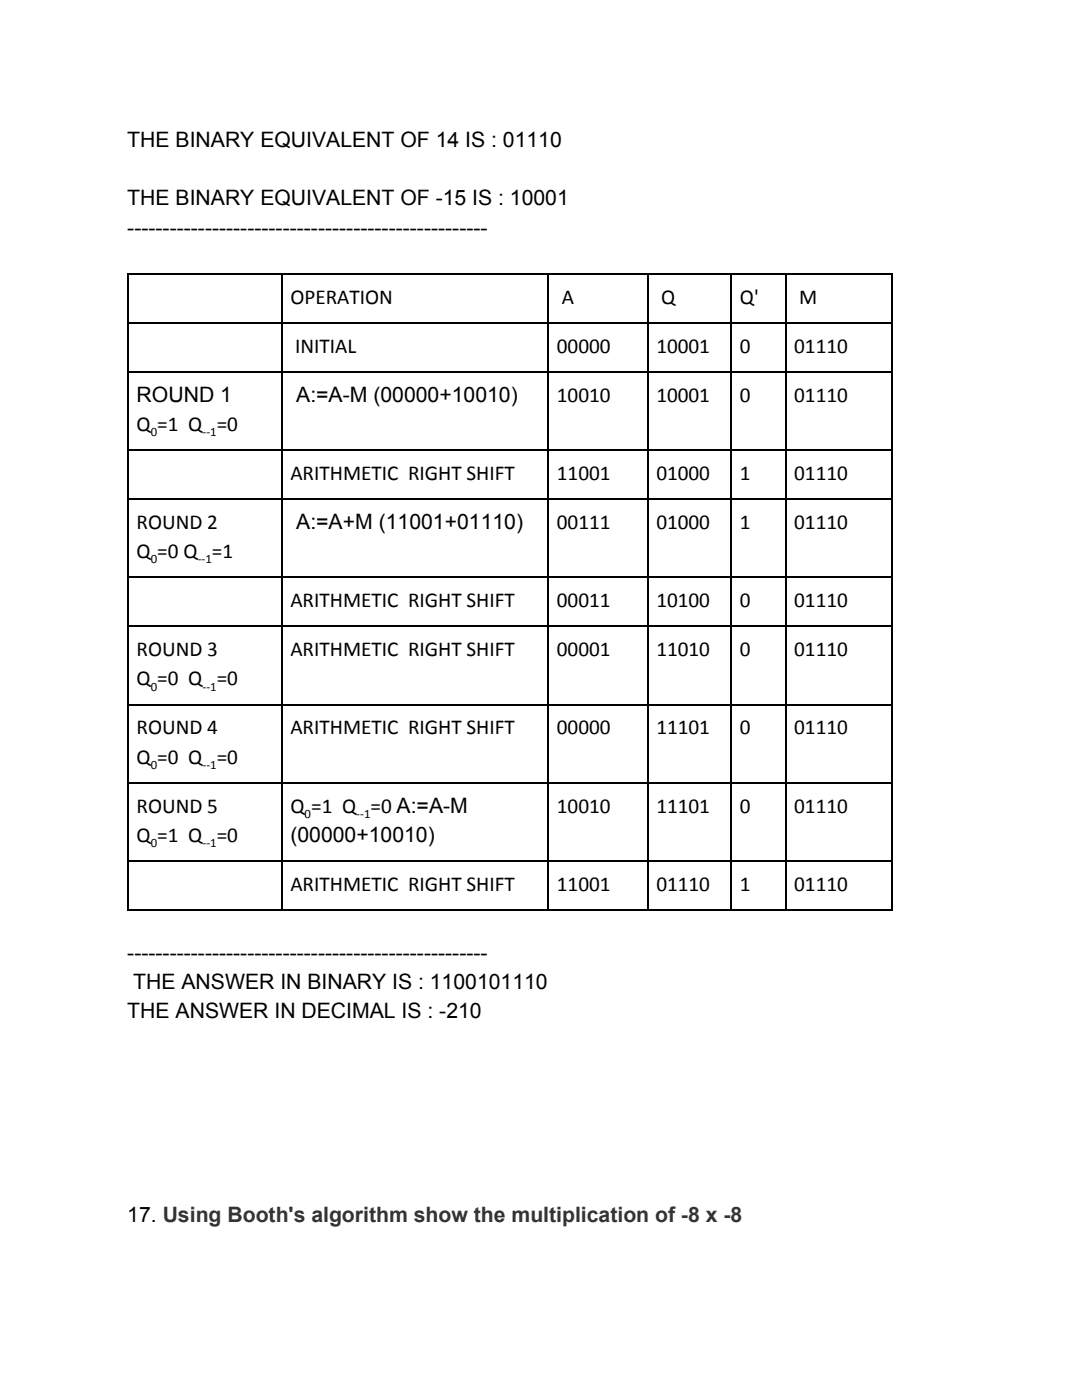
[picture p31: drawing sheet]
<svg xmlns="http://www.w3.org/2000/svg" width="216mm" height="279mm" viewBox="0 0 216 279" stroke-linecap="round" stroke-linejoin="round" font-family="sans-serif">
<defs><g id="words">
<g font-size="4.2">
<text x="25.4" y="29.4">THE BINARY EQUIVALENT OF 14 IS : 01110</text>
<text x="25.4" y="41">THE BINARY EQUIVALENT OF -15 IS : 10001</text>
<text x="25.4" y="46.8">---------------------------------------------------</text>
<text x="57.9" y="60.6">OPERATION</text>
<text x="112.1" y="60.6">A</text>
<text x="131.9" y="60.6">Q</text>
<text x="147.6" y="60.6">Q'</text>
<text x="159.4" y="60.6">M</text>
<text x="58.9" y="70.4">INITIAL</text>
<text x="111.1" y="70.4">00000</text>
<text x="131" y="70.4">10001</text>
<text x="147.6" y="70.4">0</text>
<text x="158.5" y="70.4">01110</text>
<text x="27.3" y="80.2">ROUND 1</text>
<text x="59.1" y="80.2">A:=A-M (00000+10010)</text>
<text x="111.1" y="80.2">10010</text>
<text x="131" y="80.2">10001</text>
<text x="147.6" y="80.2">0</text>
<text x="158.5" y="80.2">01110</text>
<text x="27.3" y="86">Q =1 Q =0</text>
<text x="57.9" y="95.8">ARITHMETIC RIGHT SHIFT</text>
<text x="111.1" y="95.8">11001</text>
<text x="131" y="95.8">01000</text>
<text x="147.6" y="95.8">1</text>
<text x="158.5" y="95.8">01110</text>
<text x="27.3" y="105.6">ROUND 2</text>
<text x="59.1" y="105.6">A:=A+M (11001+01110)</text>
<text x="111.1" y="105.6">00111</text>
<text x="131" y="105.6">01000</text>
<text x="147.6" y="105.6">1</text>
<text x="158.5" y="105.6">01110</text>
<text x="27.3" y="111.4">Q =0 Q =1</text>
<text x="57.9" y="121.2">ARITHMETIC RIGHT SHIFT</text>
<text x="111.1" y="121.2">00011</text>
<text x="131" y="121.2">10100</text>
<text x="147.6" y="121.2">0</text>
<text x="158.5" y="121.2">01110</text>
<text x="27.3" y="131">ROUND 3</text>
<text x="57.9" y="131">ARITHMETIC RIGHT SHIFT</text>
<text x="111.1" y="131">00001</text>
<text x="131" y="131">11010</text>
<text x="147.6" y="131">0</text>
<text x="158.5" y="131">01110</text>
<text x="27.3" y="136.8">Q =0 Q =0</text>
<text x="27.3" y="146.6">ROUND 4</text>
<text x="57.9" y="146.6">ARITHMETIC RIGHT SHIFT</text>
<text x="111.1" y="146.6">00000</text>
<text x="131" y="146.6">11101</text>
<text x="147.6" y="146.6">0</text>
<text x="158.5" y="146.6">01110</text>
<text x="27.3" y="152.4">Q =0 Q =0</text>
<text x="27.3" y="162.2">ROUND 5</text>
<text x="57.9" y="162.2">Q =1 Q =0 A:=A-M</text>
<text x="111.1" y="162.2">10010</text>
<text x="131" y="162.2">11101</text>
<text x="147.6" y="162.2">0</text>
<text x="158.5" y="162.2">01110</text>
<text x="27.3" y="168">Q =1 Q =0</text>
<text x="57.9" y="168">(00000+10010)</text>
<text x="57.9" y="177.8">ARITHMETIC RIGHT SHIFT</text>
<text x="111.1" y="177.8">11001</text>
<text x="131" y="177.8">01110</text>
<text x="147.6" y="177.8">1</text>
<text x="158.5" y="177.8">01110</text>
<text x="25.4" y="191.6">---------------------------------------------------</text>
<text x="26.6" y="197.4">THE ANSWER IN BINARY IS : 1100101110</text>
<text x="25.4" y="203.2">THE ANSWER IN DECIMAL IS : -210</text>
<text x="25.4" y="243.9">17. Using Booth's algorithm show the multiplication of -8 x -8</text>
</g>
<g font-size="2.5">
<text x="30.1" y="87">0</text>
<text x="40.4" y="87">--1</text>
<text x="30.1" y="112.4">0</text>
<text x="39.4" y="112.4">--1</text>
<text x="30.1" y="137.8">0</text>
<text x="40.4" y="137.8">--1</text>
<text x="30.1" y="153.5">0</text>
<text x="40.4" y="153.5">--1</text>
<text x="60.8" y="163.2">0</text>
<text x="71.1" y="163.2">--1</text>
<text x="30.1" y="169.1">0</text>
<text x="40.4" y="169.1">--1</text>
</g>
</g></defs>
<g fill="none" stroke="#000" stroke-width=".26">
<path d="M25.4 54.6h152.7M25.5 54.5v127.3M56.2 54.5v127.3M109.4 54.5v127.3M129.2 54.5v127.3M145.9 54.5v127.3M156.8 54.5v127.3M177.9 54.5v127.3M25.4 74.2h152.7M25.4 64.4h152.7M25.4 99.6h152.7M25.4 89.8h152.7"/>
<path d="M25.4 115.2h152.7M25.4 125h152.7M25.4 156.2h152.7M25.4 140.6h152.7M25.4 171.8h152.7M25.4 181.6h152.7"/>
</g>
<use href="#words"/>
</svg>
